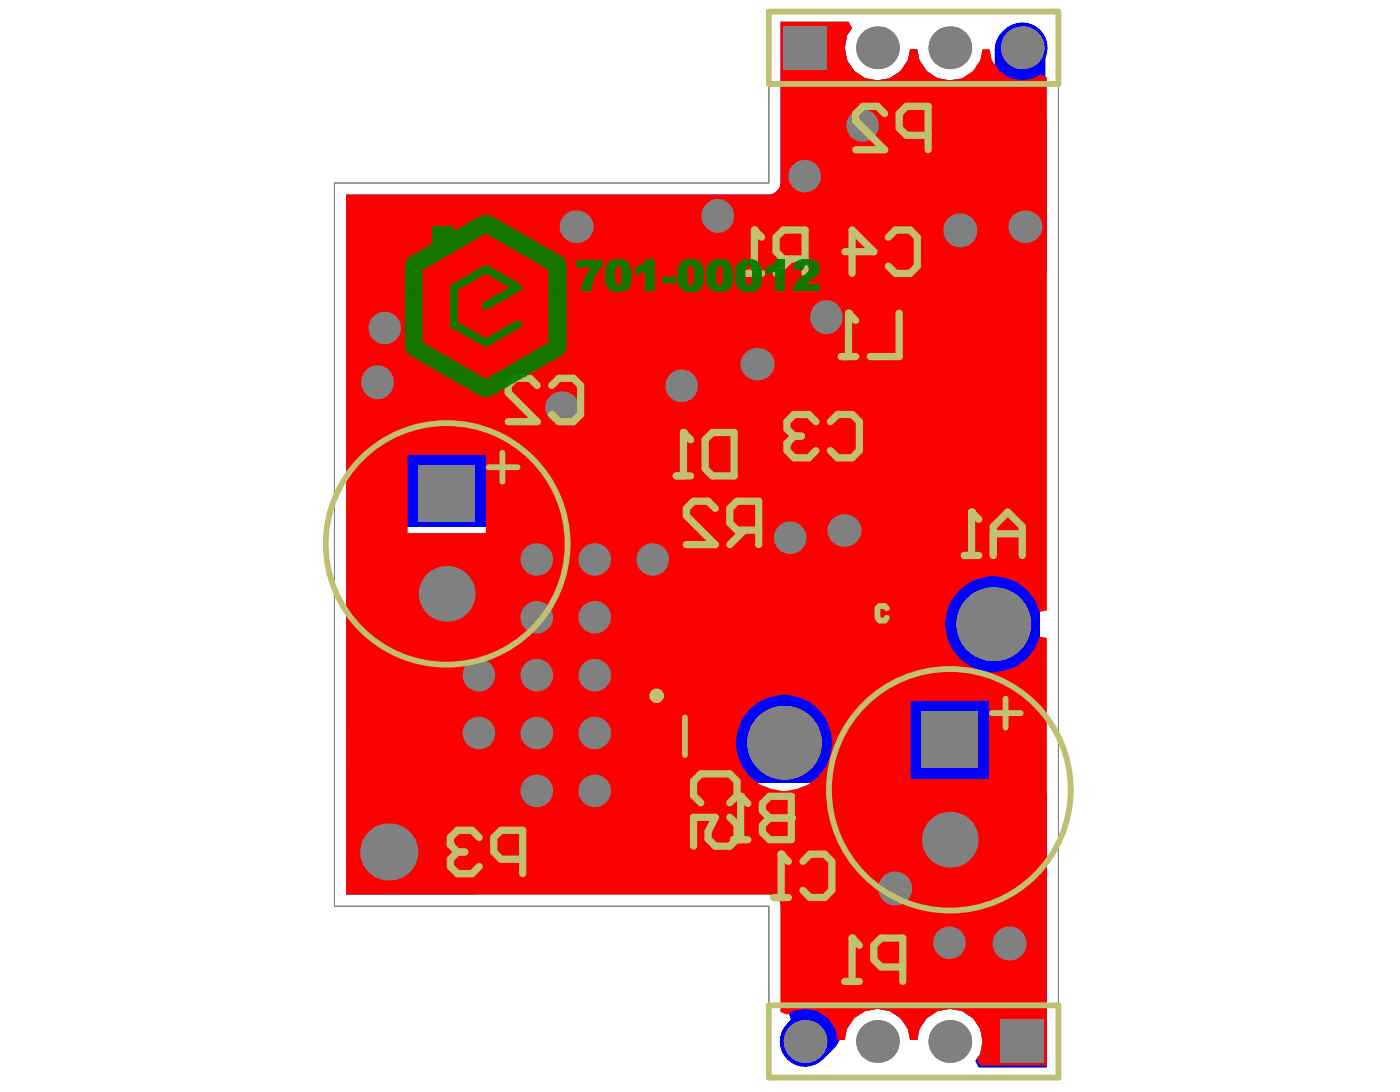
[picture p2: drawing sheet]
<svg xmlns="http://www.w3.org/2000/svg" width="258mm" height="201mm" viewBox="0 0 258 201" stroke-linecap="round" stroke-linejoin="round" font-family="sans-serif">
<path d="M61.6 33.7h80v-31.8h53.4v196.8h-53.4v-31.8h-80z" fill="none" stroke="#808080" stroke-width=".18"/>
<g fill="#00f">
<path d="M63.7 140.5l1.2-.5 23.6 23.5-.5 1.2h-24.3z"/>
<path d="M76.4 99h21.9l.7-.2 1.3 .3h36.7l2.2-.4 2.2-.8 17-15.3 1.2 .5v19.1l-1.2 .6-.8-.1h-26a1.84 1.84 0 0 0-2 2v.6h-.1v21.4h-1.7a1.89 1.89 0 0 0-2 2.2l-1.1 .8h-8.3v14.8a1.91 1.91 0 0 0 2 2h6a2.07 2.07 0 0 0 1.9-.9l.7 .4 .8 .1h29.7l.8-.1 .7-.4 .4-.7 .8 .1 .6 .4 .8 .2h30.2l1 .8v50.2h-12.5l-.7-1.2 1-1.4a6 6 0 0 0-4.3-8.1 6 6 0 0 0-7.3 5.6h-1.4a5.9 5.9 0 0 0-8.9-4.9l-1.2-.7 .1-1v-21.4l-.1-1.8-.8-1.9-1.2-1.4-4.4-4.4-1.5-1.2-1.8-.8-1.9-.2h-48.3l-21.2-21.1z"/>
<path d="M63.7 35.8h77.9a2.29 2.29 0 0 0 2.2-2.1v-29.7h12.5l.7 1.2-1 1.3a6 6 0 0 0 4.3 8.2 6 6 0 0 0 7.3-5.6h1.4a5.9 5.9 0 0 0 7.7 5.4l.7 1.2-22.8 22.7h-7.6a9.5 9.5 0 0 0-5.2 2.1l-6.6 6.5h-36.9l-1.9 .3-1.7 .8-1.6 1-16 16a7.8 7.8 0 0 0-2.2 5.2v10h-2a1.84 1.84 0 0 0-2 2v1.6l-1.7 .7-1.5 1.2-2.8 2.8-1.2-.6z"/>
<path d="M89.6 73.4l11.8-11.7h36.9a9.1 9.1 0 0 0 5.2-2.2l6.5-6.5h7.6a9.1 9.1 0 0 0 5.2-2.1l26-26 1.4-2.1 1.4-1.4 1.2 .6v28.2l-1 .8h-20.2a1.84 1.84 0 0 0-2 2v7.9h-12l-2.2 .4-2.2 .8-1.7 1.4-18.1 18h-33.1l-.1 .1a1.67 1.67 0 0 0-1.9-1.3h-8.7z"/>
</g>
<path d="M182.3 69.7h-24.7l-20.6 20.6h-36.7" fill="none" stroke="#00f" stroke-width="13.3"/>
<path d="M183.6 19.7l-26 26h-10.6l-8.7 8.6h-40l-16 16v20.7" fill="none" stroke="#00f" stroke-width="10.5"/>
<path d="M72.9 91l-3.8 3.8v38.9l25.4 25.5h51.4l4.4 4.3v21.4" fill="none" stroke="#00f" stroke-width="10.7"/>
<path d="M188.3 8.8l-.4 .4v6.4l-4.3 4.1M150.3 184.9v4.9l-2 2" fill="none" stroke="#00f" stroke-width="9.3"/>
<g fill="#00f">
<path d="M72.9 82.3h25.4v14.7h-25.4z" fill-rule="evenodd"/>
<path d="M118.4 131.7h6v12.8h-6z" fill-rule="evenodd"/>
<path d="M171.6 53h20v24.6h-20z" fill-rule="evenodd"/>
<path d="M127.8 128.7h29.7v15.4h-29.7z" fill-rule="evenodd"/>
<path d="M161.6 81.6h30v62h-30z" fill-rule="evenodd"/>
<path d="M131.6 104.7h26v38.1h-26z" fill-rule="evenodd"/>
</g>
<g fill="#808080">
<path d="M67.7 67.9a3 3 0 0 1 4.1 .4 3 3 0 0 1 0 4.1 3 3 0 0 1-4.1 .4 3.2 3.2 0 0 1 0-4.9z"/>
<path d="M150.3 56a3 3 0 0 1 4.1 .4 3 3 0 0 1 0 4.1 3 3 0 0 1-4.1 .3 3.2 3.2 0 0 1 0-4.8z"/>
<path d="M186.5 39.9a3.1 3.1 0 0 1 4.5-.4 3.1 3.1 0 0 1-.1 4.6 3.1 3.1 0 0 1-4.1-.1 3.1 3.1 0 0 1-.3-4.1z"/>
<path d="M153.1 95.8a3.1 3.1 0 0 1 4.6-.3 3.1 3.1 0 0 1-.2 4.5 3.1 3.1 0 0 1-4.1-.1 3.1 3.1 0 0 1-.3-4.1z"/>
<path d="M103.8 39.9a3.1 3.1 0 0 1 4.5-.4 3.1 3.1 0 0 1-.1 4.6 3.1 3.1 0 0 1-4.1-.1 3.1 3.1 0 0 1-.3-4.1z"/>
<path d="M130.3 37.3a3 3 0 0 1 4.1 .4 3 3 0 0 1 0 4.1 3 3 0 0 1-4.1 .4 3.2 3.2 0 0 1 0-4.9z"/>
<path d="M137.1 65.2a3.1 3.1 0 0 1 4.6-.4 3.1 3.1 0 0 1-.2 4.6 3.1 3.1 0 0 1-4.1-.1 3.1 3.1 0 0 1-.3-4.1z"/>
<path d="M101.1 73.2a3.1 3.1 0 0 1 4.5-.4 3.1 3.1 0 0 1-.1 4.6 3.1 3.1 0 0 1-4.1-.2 3.1 3.1 0 0 1-.3-4z"/>
<circle cx="148.2" cy="32.4" r="3"/>
<circle cx="176.9" cy="42.4" r="3.1"/>
<circle cx="174.9" cy="173.6" r="3"/>
<circle cx="164.9" cy="163.6" r="3.1"/>
<circle cx="120.2" cy="103" r="3"/>
<circle cx="109.6" cy="103" r="3"/>
<circle cx="98.9" cy="103" r="3"/>
<circle cx="98.9" cy="113.7" r="3"/>
<circle cx="109.6" cy="113.7" r="3"/>
<circle cx="109.6" cy="124.3" r="3"/>
<circle cx="98.9" cy="124.3" r="3"/>
<circle cx="98.9" cy="135" r="3"/>
<circle cx="109.6" cy="135" r="3"/>
<circle cx="109.6" cy="145.6" r="3"/>
<circle cx="98.9" cy="145.6" r="3"/>
<circle cx="88.2" cy="135" r="3"/>
<circle cx="88.2" cy="124.3" r="3"/>
<circle cx="186" cy="173.7" r="3.1"/>
<circle cx="158.9" cy="23.1" r="3"/>
<circle cx="145.6" cy="99" r="3"/>
<circle cx="70.9" cy="60.4" r="3"/>
<circle cx="125.6" cy="71.1" r="3"/>
<circle cx="71.6" cy="156.9" r="5.3"/>
<circle cx="82.3" cy="109.3" r="5.1"/>
<circle cx="175" cy="191.8" r="3.9"/>
<circle cx="161.6" cy="191.8" r="3.9"/>
<circle cx="175" cy="154.6" r="5.1"/>
<circle cx="161.6" cy="8.8" r="3.9"/>
<circle cx="175" cy="8.8" r="3.9"/>
<circle cx="148.3" cy="191.8" r="3.9"/>
<circle cx="183" cy="114.9" r="6.8"/>
<circle cx="144.4" cy="136.8" r="6.8"/>
<circle cx="188.3" cy="8.8" r="3.9"/>
</g>
<g fill="#808080">
<path d="M77.1 85.8h10.4v10.4h-10.4z" fill-rule="evenodd"/>
<path d="M169.8 131.1h10.4v10.3h-10.4z" fill-rule="evenodd"/>
<path d="M184.3 187.8h8v8h-8z" fill-rule="evenodd"/>
<path d="M144.3 4.8h8v8h-8z" fill-rule="evenodd"/>
</g>
<g fill="#00f">
<path d="M174.7 53.5h3.1v2.7h-3.1z" fill-rule="evenodd"/>
<path d="M174.7 48.3h3.2v2.7h-3.2z" fill-rule="evenodd"/>
<path d="M157 88.7h2.6v3.2h-2.6z" fill-rule="evenodd"/>
<path d="M120 146.6h2.7v3.1h-2.7z" fill-rule="evenodd"/>
<path d="M182 53.5h3.1v2.7h-3.1z" fill-rule="evenodd"/>
<path d="M182 48.3h3.2v2.7h-3.2z" fill-rule="evenodd"/>
<path d="M120 141.4h2.7v3.1h-2.7z" fill-rule="evenodd"/>
<path d="M116.7 118.5h8.5v6.2h-8.5z" fill-rule="evenodd"/>
<path d="M116.7 108.9h8.7v6.2h-8.7z" fill-rule="evenodd"/>
<path d="M162.3 88.7h2.5v3.2h-2.5z" fill-rule="evenodd"/>
<path d="M127.8 131.9h6.1v7.5h-6.1z" fill-rule="evenodd"/>
<path d="M118.4 131.7h6.2v7.6h-6.2z" fill-rule="evenodd"/>
<path d="M173.2 82.7h16.8v5.9h-16.8z" fill-rule="evenodd"/>
<path d="M173.2 71.8h16.8v5.8h-16.8z" fill-rule="evenodd"/>
<path d="M131.6 107.3h25.5v19h-25.5z" fill-rule="evenodd"/>
</g>
<path d="M63.7 35.8h77.9a2.29 2.29 0 0 0 2.2-2.1v-29.7h12.5l.7 1.2-1 1.3a6 6 0 0 0 4.3 8.2 6 6 0 0 0 7.3-5.6h1.4a6 6 0 0 0 6 5.7 6 6 0 0 0 6-5.7h1.3a5.9 5.9 0 0 0 9.3 4.6l1.2 .6v98.1l-1.3 .3a8.8 8.8 0 0 0-12.9-5.5 8.7 8.7 0 0 0-4.2 10 8.8 8.8 0 0 0 13 5.5l1.8-1.5 1.5-1.9 .8-2.1 1.3 .3v78.7h-12.2l-.7-1.2 .7-1a6 6 0 0 0-4.3-8.1 6 6 0 0 0-7.3 5.6h-1.4a6 6 0 0 0-6-5.7 6 6 0 0 0-6 5.7h-1.3a5.9 5.9 0 0 0-9.3-4.6l-1.2-.6v-19.4a2.29 2.29 0 0 0-2.2-2.2h-77.9zM75.1 83.8v14.4h14.4v-14.4zM167.8 129.1v14.3h14.4v-14.3zM138.2 130.5l-1.5 1.9-.8 2.1-.4 2.3a8.9 8.9 0 0 0 13.3 7.7 8.7 8.7 0 0 0 4.2-10 8.8 8.8 0 0 0-13-5.4z" fill="#f00"/>
<g fill="#808080">
<path d="M67.7 67.9a3 3 0 0 1 4.1 .4 3 3 0 0 1 0 4.1 3 3 0 0 1-4.1 .4 3.2 3.2 0 0 1 0-4.9z"/>
<path d="M150.3 56a3 3 0 0 1 4.1 .4 3 3 0 0 1 0 4.1 3 3 0 0 1-4.1 .3 3.2 3.2 0 0 1 0-4.8z"/>
<path d="M186.5 39.9a3.1 3.1 0 0 1 4.5-.4 3.1 3.1 0 0 1-.1 4.6 3.1 3.1 0 0 1-4.1-.1 3.1 3.1 0 0 1-.3-4.1z"/>
<path d="M153.1 95.8a3.1 3.1 0 0 1 4.6-.3 3.1 3.1 0 0 1-.2 4.5 3.1 3.1 0 0 1-4.1-.1 3.1 3.1 0 0 1-.3-4.1z"/>
<path d="M103.8 39.9a3.1 3.1 0 0 1 4.5-.4 3.1 3.1 0 0 1-.1 4.6 3.1 3.1 0 0 1-4.1-.1 3.1 3.1 0 0 1-.3-4.1z"/>
<path d="M130.3 37.3a3 3 0 0 1 4.1 .4 3 3 0 0 1 0 4.1 3 3 0 0 1-4.1 .4 3.2 3.2 0 0 1 0-4.9z"/>
<path d="M137.1 65.2a3.1 3.1 0 0 1 4.6-.4 3.1 3.1 0 0 1-.2 4.6 3.1 3.1 0 0 1-4.1-.1 3.1 3.1 0 0 1-.3-4.1z"/>
<path d="M101.1 73.2a3.1 3.1 0 0 1 4.5-.4 3.1 3.1 0 0 1-.1 4.6 3.1 3.1 0 0 1-4.1-.2 3.1 3.1 0 0 1-.3-4z"/>
<circle cx="148.2" cy="32.4" r="3"/>
<circle cx="176.9" cy="42.4" r="3.1"/>
<circle cx="174.9" cy="173.6" r="3"/>
<circle cx="164.9" cy="163.6" r="3.1"/>
<circle cx="120.2" cy="103" r="3"/>
<circle cx="109.6" cy="103" r="3"/>
<circle cx="98.9" cy="103" r="3"/>
<circle cx="98.9" cy="113.7" r="3"/>
<circle cx="109.6" cy="113.7" r="3"/>
<circle cx="109.6" cy="124.3" r="3"/>
<circle cx="98.9" cy="124.3" r="3"/>
<circle cx="98.9" cy="135" r="3"/>
<circle cx="109.6" cy="135" r="3"/>
<circle cx="109.6" cy="145.6" r="3"/>
<circle cx="98.9" cy="145.6" r="3"/>
<circle cx="88.2" cy="135" r="3"/>
<circle cx="88.2" cy="124.3" r="3"/>
<circle cx="186" cy="173.7" r="3.1"/>
<circle cx="158.9" cy="23.1" r="3"/>
<circle cx="145.6" cy="99" r="3"/>
<circle cx="70.9" cy="60.4" r="3"/>
<circle cx="125.6" cy="71.1" r="3"/>
<circle cx="71.6" cy="156.9" r="5.3"/>
<circle cx="82.3" cy="109.3" r="5.1"/>
<circle cx="175" cy="191.8" r="3.9"/>
<circle cx="161.6" cy="191.8" r="3.9"/>
<circle cx="175" cy="154.6" r="5.1"/>
<circle cx="161.6" cy="8.8" r="3.9"/>
<circle cx="175" cy="8.8" r="3.9"/>
<circle cx="148.3" cy="191.8" r="3.9"/>
<circle cx="183" cy="114.9" r="6.8"/>
<circle cx="144.4" cy="136.8" r="6.8"/>
<circle cx="188.3" cy="8.8" r="3.9"/>
</g>
<g fill="#808080">
<path d="M77.1 85.8h10.4v10.4h-10.4z" fill-rule="evenodd"/>
<path d="M169.8 131.1h10.4v10.3h-10.4z" fill-rule="evenodd"/>
<path d="M184.3 187.8h8v8h-8z" fill-rule="evenodd"/>
<path d="M144.3 4.8h8v8h-8z" fill-rule="evenodd"/>
</g>
<path d="M141.6 2.1h53.4v13.4h-53.4zM90 86h5.3M92.5 83.4v5.3M126.2 132.1v6.9M182.7 131.3h5.3M185.2 128.7v5.3M141.6 185.1h53.4v13.3h-53.4z" fill="none" stroke="#c0c073" stroke-width="1.1"/>
<path d="M88.3 154.2l-1.4-1.3h-2.6l-1.4 1.3v1.4M96.3 158.2h-4l-1.4-1.3v-2.7l1.4-1.3h4v8" fill="none" stroke="#c0c073" stroke-width="1.3"/>
<circle cx="82.9" cy="155.6" r=".67" fill="#c0c073"/>
<path d="M125.9 79.6v8M124.6 87.6h2.6M129.9 81l1.3-1.4h4v8h-4l-1.3-1.3zM82.9 155.6l1.4 1.3M84.3 156.9h1.3M84.3 156.9l-1.4 1.3v1.4l1.4 1.3h2.6l1.4-1.3M129.1 147.8l-1.3-1.3v-2.7l1.3-1.3h5.3l1.4 1.3v2.7l-1.4 1.3M134.4 150.5l1.4 1.3v2.7l-1.4 1.3h-2.6l-1.4-1.3v-1.3l1.4-2.7h-4v5.3" fill="none" stroke="#c0c073" stroke-width="1.3"/>
<circle cx="125.9" cy="79.6" r=".67" fill="#c0c073"/>
<path d="M156.3 57.7v8M165.6 57.7v8h-5.3M125.9 79.6l1.3 1.4M155 65.7h2.6" fill="none" stroke="#c0c073" stroke-width="1.3"/>
<path d="M163.4 112l-.4-.4h-1l-.4 .4v1.7l.4 .6h1l.4-.6" fill="none" stroke="#c0c073" stroke-width="1.1"/>
<circle cx="156.3" cy="57.7" r=".67" fill="#c0c073"/>
<path d="M163 20.9l-1.4-1.3h-2.6l-1.4 1.3v1.3l5.4 5.4h-5.4M171 24.9h-4l-1.4-1.3v-2.7l1.4-1.3h4v8M155.6 46.4h5.4l-4-4v7.9M156.3 57.7l1.3 1.3M163.6 43.7l1.4-1.3h2.6l1.4 1.3v5.3l-1.4 1.3h-2.6l-1.4-1.3M131.8 93.6l-1.4-1.3h-2.6l-1.4 1.3v1.4l5.4 5.3h-5.4M137.1 97.6l-2.7 2.7M139.8 97.6h-4l-1.4-1.3v-2.7l1.4-1.3h4v8M157 172.7v8M166.3 178.1h-4l-1.3-1.4v-2.6l1.3-1.4h4v8M155.6 180.7h2.7" fill="none" stroke="#c0c073" stroke-width="1.3"/>
<circle cx="157" cy="172.7" r=".67" fill="#c0c073"/>
<path d="M99 71l-1.4-1.3h-2.7l-1.3 1.3v1.3l5.4 5.3h-5.4M101.6 71l1.4-1.3h2.6l1.4 1.3v5.3l-1.4 1.3h-2.6l-1.4-1.3M145.8 146.6v8h-4l-1.4-1.3v-1.3l1.4-1.4h4M157 172.7l1.3 1.4" fill="none" stroke="#c0c073" stroke-width="1.3"/>
<circle cx="145.8" cy="150.6" r=".67" fill="#c0c073"/>
<path d="M135.1 154.6h2.7M136.4 146.6v8M145.8 146.6h-4l-1.4 1.4v1.3l1.4 1.3h4" fill="none" stroke="#c0c073" stroke-width="1.3"/>
<circle cx="136.4" cy="146.6" r=".67" fill="#c0c073"/>
<path d="M136.4 146.6l1.4 1.4M143.9 157.3v8M147.9 158.6l1.3-1.3h2.7l1.3 1.3v5.3l-1.3 1.4h-2.7l-1.3-1.4M142.6 165.3h2.6" fill="none" stroke="#c0c073" stroke-width="1.3"/>
<circle cx="143.9" cy="157.3" r=".67" fill="#c0c073"/>
<path d="M153 77.6l1.3-1.3h2.7l1.3 1.3v5.4l-1.3 1.3h-2.7l-1.3-1.3M145 81.6v1.4l1.3 1.3h2.7l1.3-1.3M143.9 157.3l1.3 1.3" fill="none" stroke="#c0c073" stroke-width="1.3"/>
<circle cx="145" cy="81.6" r=".67" fill="#c0c073"/>
<path d="M137.6 50.3h2.7M139 42.4v7.9M145.6 47.7l-2.6 2.6M148.3 47.7h-4l-1.3-1.3v-2.7l1.3-1.3h4v7.9M150.3 77.6l-1.3-1.3h-2.7l-1.3 1.3v1.4l1.3 1.3M146.3 80.3l-1.3 1.3M146.3 80.3h1.3" fill="none" stroke="#c0c073" stroke-width="1.3"/>
<circle cx="139" cy="42.4" r=".67" fill="#c0c073"/>
<path d="M139 42.4l1.3 1.3M179 94.3v8M183 98.3h5.3M177.6 102.3h2.7M183 102.3v-5.3l2.6-2.7 2.7 2.7v5.3" fill="none" stroke="#c0c073" stroke-width="1.3"/>
<circle cx="179" cy="94.3" r=".67" fill="#c0c073"/>
<g fill="none" stroke="#c0c073" stroke-width="1.3">
<path d="M179 94.3l1.3 1.3"/>
<circle cx="121" cy="128.1" r=".67"/>
</g>
<g fill="none" stroke="#c0c073" stroke-width="1.1">
<circle cx="82.3" cy="100.2" r="22.3"/>
<circle cx="175" cy="145.4" r="22.3"/>
</g>
<g fill="none" stroke="#008000" stroke-width=".18">
<path d="M88.3 40h2.4M88.4 39.8h2.1M88.8 39.7h1.3M74.7 57.8h3M74.7 57.9h3M74.7 58.1h3M74.7 58.2h3M74.7 58.3h3M74.7 58.5h3M74.7 58.6h3M74.7 58.7h3M74.7 58.9h3"/>
<path d="M74.7 59h3M74.7 59.1h3M74.7 59.3h3M74.7 59.4h3M74.7 59.5h3M74.7 59.7h3M74.7 59.8h3M74.7 59.9h3M74.7 51.1h3M74.7 51.3h3M74.7 51.4h3M74.7 51.5h3"/>
<path d="M74.7 51.7h3M74.7 51.8h3M74.7 51.9h3M74.7 52.1h3M74.7 52.2h3M74.7 52.3h3M74.7 52.5h3M74.7 52.6h3M74.7 52.7h3M74.7 52.9h3M74.7 53h3M74.7 53.1h3"/>
<path d="M74.7 53.3h3M74.7 53.4h3M74.7 53.5h3M74.7 53.7h3M74.7 53.8h3M74.7 53.9h3M74.7 54.1h3M74.7 54.2h3M74.7 54.3h3M74.7 54.5h3M74.7 54.6h3M74.7 54.7h3"/>
<path d="M74.7 54.9h3M74.7 55h3M74.7 55.1h3M74.7 55.3h3M74.7 55.4h3M74.7 55.5h3M74.7 55.7h3M74.7 55.8h3M74.7 55.9h3M74.7 56.1h3M74.7 56.2h3M74.7 56.3h3"/>
<path d="M74.7 56.5h3M74.7 56.6h3M74.7 56.7h3M74.7 56.9h3M74.7 57h3M74.7 57.1h3M74.7 57.3h3M74.7 57.4h3M74.7 57.5h3M74.7 48.9h4.5M74.7 49h4.2M74.7 49.1h4"/>
<path d="M74.7 49.3h3.7M74.7 50.5h3M74.7 50.6h3M74.7 50.7h3M74.7 50.9h3M74.7 51h3M74.7 48.6h4.9M74.7 48.7h4.6M74.7 49.4h3.6M74.7 49.5h3.3M74.7 49.7h3M74.7 49.8h3"/>
<path d="M74.7 49.9h3M74.7 50.1h3M74.7 50.2h3M74.7 50.3h3M74.7 57.7h3M74.8 48.5h5.1M74.8 48.2h5.5M74.8 48.3h5.2M74.9 47.9h5.9M74.9 48.1h5.6M75.1 47.8h5.8M75.2 47.6h6.3"/>
<path d="M75.2 47.7h6M75.3 47.4h6.4M75.6 47.3h6.3M75.7 47.2h6.4M76 47h6.4M76.3 46.9h6.4M76.4 46.8h6.4M76.7 46.6h6.4M76.9 46.5h6.4M77.1 46.4h6.4M77.3 46.2h6.4M77.6 46.1h6.4"/>
<path d="M77.9 46h6.4M78 45.8h6.4M78.3 45.7h6.4M78.5 45.6h6.4M78.8 45.4h6.4M78.9 45.3h6.4M79.2 45.2h6.4M79.5 45h6.4M79.6 41.8h4M79.6 42h4M79.6 42.1h4M79.6 42.2h4"/>
<path d="M79.6 42.4h4M79.6 42.5h4M79.6 43.7h8.5M79.6 43.8h8.3M79.6 44h8.1M79.6 44.1h7.9M79.6 44.2h7.6M79.6 44.4h7.3M79.6 44.5h7.2M79.6 44.6h6.9M79.6 44.8h6.7M79.6 44.9h6.5"/>
<path d="M79.6 43h9.7M79.6 43.2h9.5M79.6 43.3h9.2M79.6 43.4h9.1M79.6 43.6h8.8M79.6 42.6h15.7M79.6 42.8h16M79.6 42.9h16.3M79.7 41.7h3.8M82.9 57.8h1.4M82.9 57.9h1.4M82.9 58.1h1.4"/>
<path d="M82.9 58.2h1.4M82.9 58.3h1.4M82.9 58.5h1.4M82.9 58.6h1.4M82.9 58.7h1.4M82.9 58.9h1.4M82.9 59h1.4M82.9 59.1h1.4M82.9 59.3h1.4M82.9 59.4h1.5M82.9 59.5h1.6M82.9 59.7h1.9"/>
<path d="M82.9 59.8h2.2M82.9 59.9h2.4M82.9 52.6h2.7M82.9 52.7h2.4M82.9 52.9h2.2M82.9 53h2M82.9 53.1h1.8M82.9 53.3h1.5M82.9 53.4h1.4M82.9 53.5h1.4M82.9 53.7h1.4M82.9 53.8h1.4"/>
<path d="M82.9 53.9h1.4M82.9 54.1h1.4M82.9 54.2h1.4M82.9 54.3h1.4M82.9 54.5h1.4M82.9 54.6h1.4M82.9 54.7h1.4M82.9 54.9h1.4M82.9 55h1.4M82.9 55.1h1.4M82.9 55.3h1.4M82.9 55.4h1.4"/>
<path d="M82.9 55.5h1.4M82.9 55.7h1.4M82.9 55.8h1.4M82.9 55.9h1.4M82.9 56.1h1.4M82.9 56.2h1.4M82.9 56.3h1.4M82.9 56.5h1.4M82.9 56.6h1.4M82.9 56.7h1.4M82.9 56.9h1.4M82.9 57h1.4"/>
<path d="M82.9 57.1h1.4M82.9 57.3h1.4M82.9 57.4h1.4M82.9 57.5h1.4M82.9 57.7h1.4M83.1 52.5h2.8M83.3 52.3h2.7M83.5 52.2h2.8M83.7 52.1h2.8M83.9 42.5h11.2M84 51.9h2.7M84 42.4h10.9"/>
<path d="M84.1 51.8h2.8M84.3 42.2h10.4M84.4 51.7h2.8M84.5 42.1h9.9M84.7 51.5h2.8M84.8 42h9.3M84.9 51.4h2.7M84.9 41.8h9.1M85.1 51.3h2.8M85.2 41.7h8.5M85.3 51.1h2.8M85.5 41.6h8"/>
<path d="M85.6 51h2.7M85.7 41.4h7.6M85.9 50.9h2.6M85.9 41.3h7.2M86 50.7h2.8M86.1 41.2h6.7M86.3 50.6h2.8M86.4 41h6.1M86.5 50.5h2.7M86.7 50.3h5.6M86.7 40.9h5.7M86.8 40.8h5.3"/>
<path d="M86.9 50.2h5.1M87.1 40.6h4.8M87.2 50.1h4.7M87.3 40.5h4.3M87.5 49.9h4.1M87.5 40.4h4M87.6 49.8h3.7M87.7 40.2h3.5M87.9 49.7h3.2M88 40.1h2.9M88.1 49.5h2.8M88.3 49.4h2.4"/>
<path d="M88.5 49.3h1.9M88.8 55.9h2.7M88.8 56.1h2.4M88.8 56.2h2.1M88.8 56.3h2M88.8 56.5h1.7M88.8 56.6h1.5M88.8 49.1h1.3M88.9 55.8h2.8M88.9 56.7h1.1M89.1 55.7h2.8M89.1 56.9h.8"/>
<path d="M89.1 49h.9M89.3 55.5h2.8M89.3 48.9h.3M89.6 55.4h2.8M89.6 43h6.4M89.7 50.5h2.8M89.9 55.3h2.8M89.9 43.2h6.4M90 55.1h2.8M90 50.6h2.8M90 43.3h6.5M90.1 50.7h2.8"/>
<path d="M90.3 55h2.8M90.3 43.4h6.5M90.4 50.9h2.8M90.5 54.9h2.8M90.5 43.6h6.4M90.7 51h2.8M90.8 54.7h2.8M90.8 43.7h6.4M90.9 51.1h2.8M90.9 54.6h2.8M90.9 43.8h6.6M91.1 51.3h2.8"/>
<path d="M91.2 54.5h2.8M91.2 44h6.4M91.3 51.4h2.8M91.5 54.3h2.8M91.5 44.1h6.4M91.6 51.5h2.8M91.7 54.2h2.8M91.7 44.2h6.4M91.9 51.7h2.8M91.9 54.1h2.8M91.9 44.4h6.5M92 51.8h2.8"/>
<path d="M92.1 53.9h2.8M92.1 44.5h6.5M92.3 51.9h2.8M92.4 53.8h2.8M92.4 44.6h6.4M92.5 52.1h2.8M92.5 44.8h6.6M92.7 53.7h2.8M92.8 52.2h2.8M92.8 53.5h2.8M92.8 44.9h6.6M92.9 52.3h2.8"/>
<path d="M93.1 53.4h2.8M93.1 45h6.4M93.2 52.5h2.7M93.3 53.3h2.7M93.3 45.2h6.5M93.5 52.6h2.5M93.5 45.3h6.5M93.6 59.9h2.4M93.6 53.1h2.4M93.7 52.7h2.3M93.7 53h2.3M93.7 45.4h6.5"/>
<path d="M93.9 59.8h2.1M93.9 52.9h2.1M94 59.7h2M94 45.6h6.4M94.3 59.5h1.7M94.3 45.7h6.4M94.4 45.8h6.6M94.5 59.4h1.5M94.7 46h6.4M94.8 59.3h1.1M94.9 59.1h.8M94.9 46.1h6.5"/>
<path d="M95.2 46.2h6.4M95.3 46.4h6.6M95.6 46.5h6.4M95.9 46.6h6.4M96 46.8h6.6M96.3 46.9h6.5M96.5 47h6.5M96.8 47.2h6.4M96.9 47.3h6.6M97.2 47.4h6.4M97.5 47.6h6.3M97.7 47.7h6.1"/>
<path d="M97.9 47.8h6M98.1 47.9h5.9M98.4 48.1h5.6M98.7 48.2h5.5M98.8 48.3h5.4M99.1 48.5h5.2M99.4 48.6h4.9M99.5 48.7h4.8M99.8 48.9h4.5M100 49h4.3M100.3 49.1h4M100.4 49.3h3.9"/>
<path d="M100.7 49.4h3.6M101 49.5h3.3M101.1 57.8h3.2M101.1 57.9h3.2M101.1 58.1h3.2M101.1 58.2h3.2M101.1 58.3h3.2M101.1 58.5h3.2M101.1 58.6h3.2M101.1 58.7h3.2M101.1 58.9h3.2M101.1 59h3.2"/>
<path d="M101.1 59.1h3.2M101.1 59.3h3.2M101.1 59.4h3.2M101.1 59.5h3.2M101.1 59.7h3.2M101.1 59.8h3.2M101.1 59.9h3.2M101.1 51.1h3.2M101.1 51.3h3.2M101.1 51.4h3.2M101.1 51.5h3.2M101.1 51.7h3.2"/>
<path d="M101.1 51.8h3.2M101.1 51.9h3.2M101.1 52.1h3.2M101.1 52.2h3.2M101.1 52.3h3.2M101.1 52.5h3.2M101.1 52.6h3.2M101.1 52.7h3.2M101.1 52.9h3.2M101.1 53h3.2M101.1 53.1h3.2M101.1 53.3h3.2"/>
<path d="M101.1 53.4h3.2M101.1 53.5h3.2M101.1 53.7h3.2M101.1 53.8h3.2M101.1 53.9h3.2M101.1 54.1h3.2M101.1 54.2h3.2M101.1 54.3h3.2M101.1 54.5h3.2M101.1 54.6h3.2M101.1 54.7h3.2M101.1 54.9h3.2"/>
<path d="M101.1 55h3.2M101.1 55.1h3.2M101.1 55.3h3.2M101.1 55.4h3.2M101.1 55.5h3.2M101.1 55.7h3.2M101.1 55.8h3.2M101.1 55.9h3.2M101.1 56.1h3.2M101.1 56.2h3.2M101.1 56.3h3.2M101.1 56.5h3.2"/>
<path d="M101.1 56.6h3.2M101.1 56.7h3.2M101.1 56.9h3.2M101.1 57h3.2M101.1 57.1h3.2M101.1 57.3h3.2M101.1 57.4h3.2M101.1 57.5h3.2M101.1 50.5h3.2M101.1 50.6h3.2M101.1 50.7h3.2M101.1 50.9h3.2"/>
<path d="M101.1 51h3.2M101.1 49.7h3.2M101.1 49.8h3.2M101.1 49.9h3.2M101.1 50.1h3.2M101.1 50.2h3.2M101.1 50.3h3.2M101.1 57.7h3.2M106.2 48.9h4.8M106.2 49h4.8M106.2 49.1h4.6M106.2 48.5h4.8"/>
<path d="M106.2 48.6h4.8M106.2 48.7h4.8M106.2 47.9h4.8M106.2 48.1h4.8M106.2 48.2h4.8M106.2 48.3h4.8M107.1 53.4h1.9M107.1 53.5h1.9M107.2 52.6h1.8M107.2 52.7h1.8M107.2 52.9h1.8M107.2 53h1.8"/>
<path d="M107.2 53.1h1.8M107.2 53.3h1.8M107.4 52.1h1.7M107.4 52.2h1.7M107.4 52.3h1.7M107.4 52.5h1.7M107.5 51.7h1.7M107.5 51.8h1.7M107.5 51.9h1.7M107.6 51.4h1.8M107.6 51.5h1.8M107.8 51.1h1.7"/>
<path d="M107.8 51.3h1.6M107.8 51h1.7M107.9 50.7h1.7M107.9 50.9h1.7M108 50.6h1.8M108.2 50.5h1.6M108.2 50.3h1.7M108.3 50.1h1.7M108.3 50.2h1.6M108.4 49.9h1.8M108.6 49.7h1.7M108.6 49.8h1.6"/>
<path d="M108.7 49.5h1.7M108.8 49.4h1.8M109 49.3h1.7M111.5 51.1h1.7M111.5 51.3h1.7M111.5 51.4h1.7M111.5 51.5h1.7M111.5 51.7h1.7M111.5 51.8h1.9M111.5 50.5h1.7M111.5 50.6h1.7M111.5 50.7h1.7"/>
<path d="M111.5 50.9h1.7M111.5 51h1.7M111.5 49.5h1.9M111.5 49.7h1.9M111.5 49.8h1.7M111.5 49.9h1.7M111.5 50.1h1.7M111.5 50.2h1.7M111.5 50.3h1.7M111.6 51.9h1.8M111.6 52.1h1.8M111.6 52.2h1.8"/>
<path d="M111.6 52.3h1.9M111.6 49.1h1.9M111.6 49.3h1.8M111.6 49.4h1.8M111.8 52.5h1.8M111.8 52.6h2M111.8 48.9h2M111.8 49h1.7M111.8 48.7h4.1M111.9 52.7h4.1M111.9 52.9h4M111.9 48.6h4"/>
<path d="M112 53h3.8M112 48.5h3.8M112.2 53.1h3.6M112.2 48.3h3.4M112.3 53.3h3.3M112.3 48.2h3.2M112.4 53.4h3M112.4 48.1h3M112.7 53.5h2.4M112.7 47.9h2.4M113.1 53.7h1.6M113.1 47.8h1.6"/>
<path d="M114 52.6h2M114 48.9h2M114.3 52.3h1.9M114.3 52.5h1.7M114.3 49h1.7M114.3 49.1h1.9M114.4 51.8h1.9M114.4 51.9h1.9M114.4 52.1h1.8M114.4 52.2h1.8M114.4 49.3h1.8M114.4 49.4h1.8"/>
<path d="M114.4 49.5h1.8M114.4 49.7h1.9M114.6 51.1h1.7M114.6 51.3h1.7M114.6 51.4h1.7M114.6 51.5h1.7M114.6 51.7h1.7M114.6 50.5h1.7M114.6 50.6h1.7M114.6 50.7h1.7M114.6 50.9h1.7M114.6 51h1.7"/>
<path d="M114.6 49.8h1.7M114.6 49.9h1.7M114.6 50.1h1.7M114.6 50.2h1.7M114.6 50.3h1.7M117.1 49.3h3.5M117.1 50.5h.4M117.1 49.4h3.5M117.1 49.5h3.5M117.1 49.7h3.5M117.1 49.8h3.5M117.1 49.9h1.6"/>
<path d="M117.1 50.1h1.3M117.1 50.2h1.1M117.1 50.3h.8M117.4 49.1h3.2M117.6 49h3M117.9 48.9h2.7M118.2 48.7h2.4M118.4 48.6h2.2M118.6 48.5h2M118.7 48.3h1.9M118.8 51.1h1.8M118.8 51.3h1.8"/>
<path d="M118.8 51.4h1.8M118.8 51.5h1.8M118.8 51.7h1.8M118.8 51.8h1.8M118.8 51.9h1.8M118.8 52.1h1.8M118.8 52.2h1.8M118.8 52.3h1.8M118.8 52.5h1.8M118.8 52.6h1.8M118.8 52.7h1.8M118.8 52.9h1.8"/>
<path d="M118.8 53h1.8M118.8 53.1h1.8M118.8 53.3h1.8M118.8 53.4h1.8M118.8 53.5h1.8M118.8 50.5h1.8M118.8 50.6h1.8M118.8 50.7h1.8M118.8 50.9h1.8M118.8 51h1.8M118.8 49.9h1.8M118.8 50.1h1.8"/>
<path d="M118.8 50.2h1.8M118.8 50.3h1.8M118.8 48.1h1.8M118.8 48.2h1.8M119 47.9h1.6M119.1 47.8h1.5M122 51.1h2.4M122 51.3h2.4M122 51.4h2.4M122 51.5h2.4M122 51.7h2.4M122 51.8h2.4"/>
<path d="M122 51.9h2.4M122 52.1h2.4M122 51h2.4M124.8 51.1h1.8M124.8 51.3h1.8M124.8 51.4h1.8M124.8 51.5h1.8M124.8 51.7h1.8M124.8 51.8h1.9M124.8 50.5h1.8M124.8 50.6h1.8M124.8 50.7h1.8"/>
<path d="M124.8 50.9h1.8M124.8 51h1.8M124.8 49.5h1.9M124.8 49.7h1.9M124.8 49.8h1.8M124.8 49.9h1.8M124.8 50.1h1.8M124.8 50.2h1.8M124.8 50.3h1.8M125 51.9h1.7M125 52.1h1.7M125 52.2h1.7"/>
<path d="M125 52.3h1.8M125 49.1h1.8M125 49.3h1.7M125 49.4h1.7M125.1 52.5h1.9M125.1 52.6h2M125.1 48.9h2M125.1 49h1.7M125.1 48.7h4.1M125.2 52.7h4.2M125.2 52.9h4M125.2 48.6h4"/>
<path d="M125.4 53h3.7M125.4 48.5h3.7M125.5 53.1h3.6M125.5 48.3h3.5M125.6 53.3h3.4M125.6 48.2h3.2M125.8 53.4h2.9M125.8 48.1h2.9M126 53.5h2.4M126 47.9h2.4M126.4 53.7h1.6M126.4 47.8h1.6"/>
<path d="M127.4 52.6h2M127.4 48.9h2M127.6 52.3h1.9M127.6 52.5h1.8M127.6 49h1.8M127.6 49.1h1.9M127.8 51.8h1.8M127.8 51.9h1.8M127.8 52.1h1.7M127.8 52.2h1.7M127.8 49.3h1.7M127.8 49.4h1.7"/>
<path d="M127.8 49.5h1.7M127.8 49.7h1.8M127.9 51.1h1.7M127.9 51.3h1.7M127.9 51.4h1.7M127.9 51.5h1.7M127.9 51.7h1.7M127.9 50.5h1.7M127.9 50.6h1.7M127.9 50.7h1.7M127.9 50.9h1.7M127.9 51h1.7"/>
<path d="M127.9 49.8h1.7M127.9 49.9h1.7M127.9 50.1h1.7M127.9 50.2h1.7M127.9 50.3h1.7M130.2 51.1h1.7M130.2 51.3h1.7M130.2 51.4h1.7M130.2 51.5h1.7M130.2 51.7h1.7M130.2 51.8h1.8M130.2 50.5h1.7"/>
<path d="M130.2 50.6h1.7M130.2 50.7h1.7M130.2 50.9h1.7M130.2 51h1.7M130.2 49.5h1.8M130.2 49.7h1.8M130.2 49.8h1.7M130.2 49.9h1.7M130.2 50.1h1.7M130.2 50.2h1.7M130.2 50.3h1.7M130.3 51.9h1.7"/>
<path d="M130.3 52.1h1.7M130.3 52.2h1.7M130.3 52.3h1.9M130.3 49.1h1.9M130.3 49.3h1.7M130.3 49.4h1.7M130.4 52.5h1.9M130.4 52.6h2M130.4 48.9h2M130.4 49h1.8M130.4 48.7h4.2M130.6 52.7h4.1"/>
<path d="M130.6 52.9h4M130.6 48.6h4M130.7 53h3.7M130.7 48.5h3.7M130.8 53.1h3.6M130.8 48.3h3.5M131 53.3h3.3M131 48.2h3.2M131.1 53.4h2.9M131.1 48.1h2.9M131.4 53.5h2.4M131.4 47.9h2.4"/>
<path d="M131.8 53.7h1.6M131.8 47.8h1.6M132.7 52.6h2M132.7 48.9h2M133 52.3h1.8M133 52.5h1.7M133 49h1.7M133 49.1h1.8M133.1 51.8h1.9M133.1 51.9h1.9M133.1 52.1h1.7M133.1 52.2h1.7"/>
<path d="M133.1 49.3h1.7M133.1 49.4h1.7M133.1 49.5h1.7M133.1 49.7h1.9M133.2 51.1h1.8M133.2 51.3h1.8M133.2 51.4h1.8M133.2 51.5h1.8M133.2 51.7h1.8M133.2 50.5h1.8M133.2 50.6h1.8M133.2 50.7h1.8"/>
<path d="M133.2 50.9h1.8M133.2 51h1.8M133.2 49.8h1.8M133.2 49.9h1.8M133.2 50.1h1.8M133.2 50.2h1.8M133.2 50.3h1.8M135.5 51.1h1.7M135.5 51.3h1.7M135.5 51.4h1.7M135.5 51.5h1.7M135.5 51.7h1.7"/>
<path d="M135.5 51.8h1.9M135.5 50.5h1.7M135.5 50.6h1.7M135.5 50.7h1.7M135.5 50.9h1.7M135.5 51h1.7M135.5 49.5h1.9M135.5 49.7h1.9M135.5 49.8h1.7M135.5 49.9h1.7M135.5 50.1h1.7M135.5 50.2h1.7"/>
<path d="M135.5 50.3h1.7M135.6 51.9h1.8M135.6 52.1h1.8M135.6 52.2h1.8M135.6 52.3h1.9M135.6 49.1h1.9M135.6 49.3h1.8M135.6 49.4h1.8M135.8 52.5h1.8M135.8 52.6h2M135.8 48.9h2M135.8 49h1.7"/>
<path d="M135.8 48.7h4.1M135.9 52.7h4.1M135.9 52.9h4M135.9 48.6h4M136 53h3.8M136 48.5h3.8M136.2 53.1h3.6M136.2 48.3h3.4M136.3 53.3h3.3M136.3 48.2h3.2M136.4 53.4h3M136.4 48.1h3"/>
<path d="M136.7 53.5h2.4M136.7 47.9h2.4M137.1 53.7h1.6M137.1 47.8h1.6M138 52.6h2M138 48.9h2M138.3 52.3h1.9M138.3 52.5h1.7M138.3 49h1.7M138.3 49.1h1.9M138.4 51.8h1.9M138.4 51.9h1.9"/>
<path d="M138.4 52.1h1.8M138.4 52.2h1.8M138.4 49.3h1.8M138.4 49.4h1.8M138.4 49.5h1.8M138.4 49.7h1.9M138.6 51.1h1.7M138.6 51.3h1.7M138.6 51.4h1.7M138.6 51.5h1.7M138.6 51.7h1.7M138.6 50.5h1.7"/>
<path d="M138.6 50.6h1.7M138.6 50.7h1.7M138.6 50.9h1.7M138.6 51h1.7M138.6 49.8h1.7M138.6 49.9h1.7M138.6 50.1h1.7M138.6 50.2h1.7M138.6 50.3h1.7M141.1 49.3h3.5M141.1 50.5h.4M141.1 49.4h3.5"/>
<path d="M141.1 49.5h3.5M141.1 49.7h3.5M141.1 49.8h3.5M141.1 49.9h1.6M141.1 50.1h1.3M141.1 50.2h1.1M141.1 50.3h.8M141.4 49.1h3.2M141.6 49h3M141.9 48.9h2.7M142.2 48.7h2.4M142.4 48.6h2.2"/>
<path d="M142.6 48.5h2M142.7 48.3h1.9M142.8 51.1h1.8M142.8 51.3h1.8M142.8 51.4h1.8M142.8 51.5h1.8M142.8 51.7h1.8M142.8 51.8h1.8M142.8 51.9h1.8M142.8 52.1h1.8M142.8 52.2h1.8M142.8 52.3h1.8"/>
<path d="M142.8 52.5h1.8M142.8 52.6h1.8M142.8 52.7h1.8M142.8 52.9h1.8M142.8 53h1.8M142.8 53.1h1.8M142.8 53.3h1.8M142.8 53.4h1.8M142.8 53.5h1.8M142.8 50.5h1.8M142.8 50.6h1.8M142.8 50.7h1.8"/>
<path d="M142.8 50.9h1.8M142.8 51h1.8M142.8 49.9h1.8M142.8 50.1h1.8M142.8 50.2h1.8M142.8 50.3h1.8M142.8 48.1h1.8M142.8 48.2h1.8M143 47.9h1.6M143.1 47.8h1.5M146 53.1h5M146 53.3h5"/>
<path d="M146 53.4h5M146 53.5h5M146.2 52.9h4.8M146.2 53h4.8M146.2 49.1h1.8M146.2 49.3h1.8M146.2 49.4h1.8M146.2 49.5h1.7M146.3 52.6h4.7M146.3 52.7h4.7M146.3 48.9h2M146.3 49h1.9"/>
<path d="M146.3 48.7h4.5M146.4 52.3h4.6M146.4 52.5h4.6M146.4 48.6h4.3M146.6 52.1h2.1M146.6 52.2h2M146.6 48.5h4.1M146.6 48.3h4M146.7 51.9h2.1M146.7 48.2h3.7M146.8 51.8h2.2M147 51.7h2.2"/>
<path d="M147 49.7h.9M147 48.1h3.2M147.1 51.5h2.3M147.2 51.4h2.4M147.2 47.9h2.8M147.4 51.3h2.4M147.6 51.1h2.3M147.6 47.8h1.9M147.8 51h2.2M147.9 50.9h2.4M148 50.7h2.4M148.3 50.6h2.1"/>
<path d="M148.4 50.5h2.2M148.6 50.3h2.1M148.7 50.2h2M148.8 48.9h2M148.8 50.1h2M149 49h1.8M149 49.9h1.8M149.1 49.1h1.9M149.1 49.3h1.9M149.1 49.4h1.9M149.1 49.5h1.9M149.1 49.7h1.9"/>
<path d="M149.1 49.8h1.7M74.7 60.1h3M74.7 60.2h3M74.7 60.3h3M74.7 60.5h3M74.7 60.6h3M74.7 60.7h3M74.7 60.9h3M74.7 61h3M74.7 61.1h3M74.7 61.3h3M74.7 61.4h3"/>
<path d="M74.7 61.5h3M74.7 61.7h3M74.7 61.8h3M74.7 61.9h3M74.7 62.1h3M74.7 62.2h3M74.7 63.4h3.6M74.7 63.5h3.8M74.7 63.7h4.1M74.7 63.8h4.4M74.7 62.3h3M74.7 62.5h3"/>
<path d="M74.7 62.6h3M74.7 62.7h3M74.7 62.9h3M74.7 63h3M74.7 63.1h3.2M74.7 63.3h3.4M74.7 63.9h4.5M74.7 64.1h4.8M74.8 64.2h4.9M74.8 64.3h5.1M74.8 64.5h5.3M74.9 64.6h5.5"/>
<path d="M74.9 64.7h5.8M75.1 64.9h5.7M75.2 65h5.9M75.2 65.1h6.1M75.3 65.3h6.3M75.6 65.4h6.1M75.7 65.5h6.3M76 65.7h6.3M76.3 65.8h6.1M76.4 65.9h6.3M76.7 66.1h6.2M76.9 66.2h6.3"/>
<path d="M77.1 66.3h6.2M77.3 66.5h6.3M77.6 66.6h6.3M77.9 66.7h6.2M78 66.9h6.3M78.3 67h6.2M78.5 67.1h6.3M78.8 67.3h6.3M78.9 67.4h6.3M79.2 67.5h6.3M79.5 67.7h6.2M79.7 67.8h6.2"/>
<path d="M79.9 67.9h6.2M80.1 68.1h6.3M80.4 68.2h6.3M80.5 68.3h6.3M80.8 68.5h6.3M81.1 68.6h6.2M81.3 68.7h6.3M81.5 68.9h6.2M81.7 69h6.3M82 69.1h6.3M82.3 69.3h6.2M82.4 69.4h6.3"/>
<path d="M82.7 69.5h6.2M82.9 60.1h2.6M82.9 69.7h6.3M83.1 60.2h2.6M83.2 60.3h2.8M83.2 69.8h6.1M83.3 69.9h12.3M83.5 60.5h2.8M83.6 60.6h2.8M83.6 70.1h11.7M83.9 60.7h2.8M83.9 70.2h11.2"/>
<path d="M84 70.3h10.9M84.1 60.9h2.8M84.3 70.5h10.4M84.4 61h2.8M84.5 61.1h2.8M84.5 70.6h9.9M84.8 61.3h2.8M84.8 70.7h9.3M84.9 70.9h9.1M85.1 61.4h2.8M85.2 71h8.5M85.3 61.5h2.7"/>
<path d="M85.5 61.7h2.8M85.5 71.1h8M85.7 61.8h2.8M85.7 71.3h7.6M85.9 71.4h7.2M86 61.9h2.8M86.1 62.1h2.8M86.1 71.5h6.7M86.4 62.2h2.8M86.4 71.7h6.1M86.5 71.8h5.9M86.7 62.3h5.6"/>
<path d="M86.8 71.9h5.3M86.9 62.5h5.1M87.1 62.6h4.6M87.1 72.1h4.8M87.3 62.7h4.3M87.3 72.2h4.3M87.5 72.3h4M87.6 62.9h3.7M87.7 72.5h3.5M87.9 63h3.2M88 63.1h2.9M88 72.6h2.9"/>
<path d="M88.3 63.3h2.4M88.3 72.7h2.4M88.4 72.9h2.1M88.5 63.4h1.9M88.8 73h1.3M88.8 63.5h1.3M88.9 63.7h1.1M89.3 63.8h.3M89.5 69.8h6.4M89.7 69.7h6.3M89.7 62.2h2.8M90 69.5h6.3"/>
<path d="M90 62.1h2.7M90.1 69.4h6.4M90.1 61.9h2.8M90.4 69.3h6.4M90.4 61.8h2.8M90.7 69.1h6.2M90.7 61.7h2.6M90.8 61.5h2.8M90.9 69h6.3M91.1 68.9h6.4M91.1 61.4h2.8M91.3 68.7h6.3"/>
<path d="M91.3 61.3h2.8M91.6 68.6h6.3M91.6 61.1h2.7M91.7 61h2.8M91.9 68.5h6.2M92 60.9h2.8M92 68.3h6.4M92.3 60.7h2.6M92.3 68.2h6.3M92.4 60.6h2.8M92.5 68.1h6.3M92.7 60.5h2.8"/>
<path d="M92.8 67.9h6.3M92.9 60.3h2.8M92.9 67.8h6.5M93.2 60.2h2.7M93.2 67.7h6.3M93.3 60.1h2.7M93.5 67.5h6.3M93.6 67.4h6.4M93.9 67.3h6.4M94.1 67.1h6.3M94.4 67h6.3M94.5 66.9h6.5"/>
<path d="M94.8 66.7h6.3M95.1 66.6h6.3M95.3 66.5h6.3M95.5 66.3h6.4M95.7 66.2h6.3M96 66.1h6.3M96.1 65.9h6.5M96.4 65.8h6.4M96.7 65.7h6.3M96.9 65.5h6.3M97.1 65.4h6.4M97.3 65.3h6.3"/>
<path d="M97.6 65.1h6.2M97.9 65h5.9M98 64.9h5.9M98.3 64.7h5.7M98.6 64.6h5.4M98.8 64.5h5.4M99 64.3h5.2M99.2 64.2h5.1M99.5 64.1h4.8M99.6 63.9h4.7M99.9 63.8h4.4M100.2 63.7h4.1"/>
<path d="M100.4 63.5h3.9M100.6 63.4h3.7M100.8 63.3h3.5M101.1 60.1h3.2M101.1 60.2h3.2M101.1 60.3h3.2M101.1 60.5h3.2M101.1 60.6h3.2M101.1 60.7h3.2M101.1 60.9h3.2M101.1 61h3.2M101.1 61.1h3.2"/>
<path d="M101.1 61.3h3.2M101.1 61.4h3.2M101.1 61.5h3.2M101.1 61.7h3.2M101.1 61.8h3.2M101.1 61.9h3.2M101.1 62.1h3.2M101.1 62.2h3.2M101.1 62.3h3.2M101.1 62.5h3.2M101.1 62.6h3.2M101.1 62.7h3.2"/>
<path d="M101.1 62.9h3.2M101.1 63h3.2M101.1 63.1h3.2"/>
</g>
</svg>
